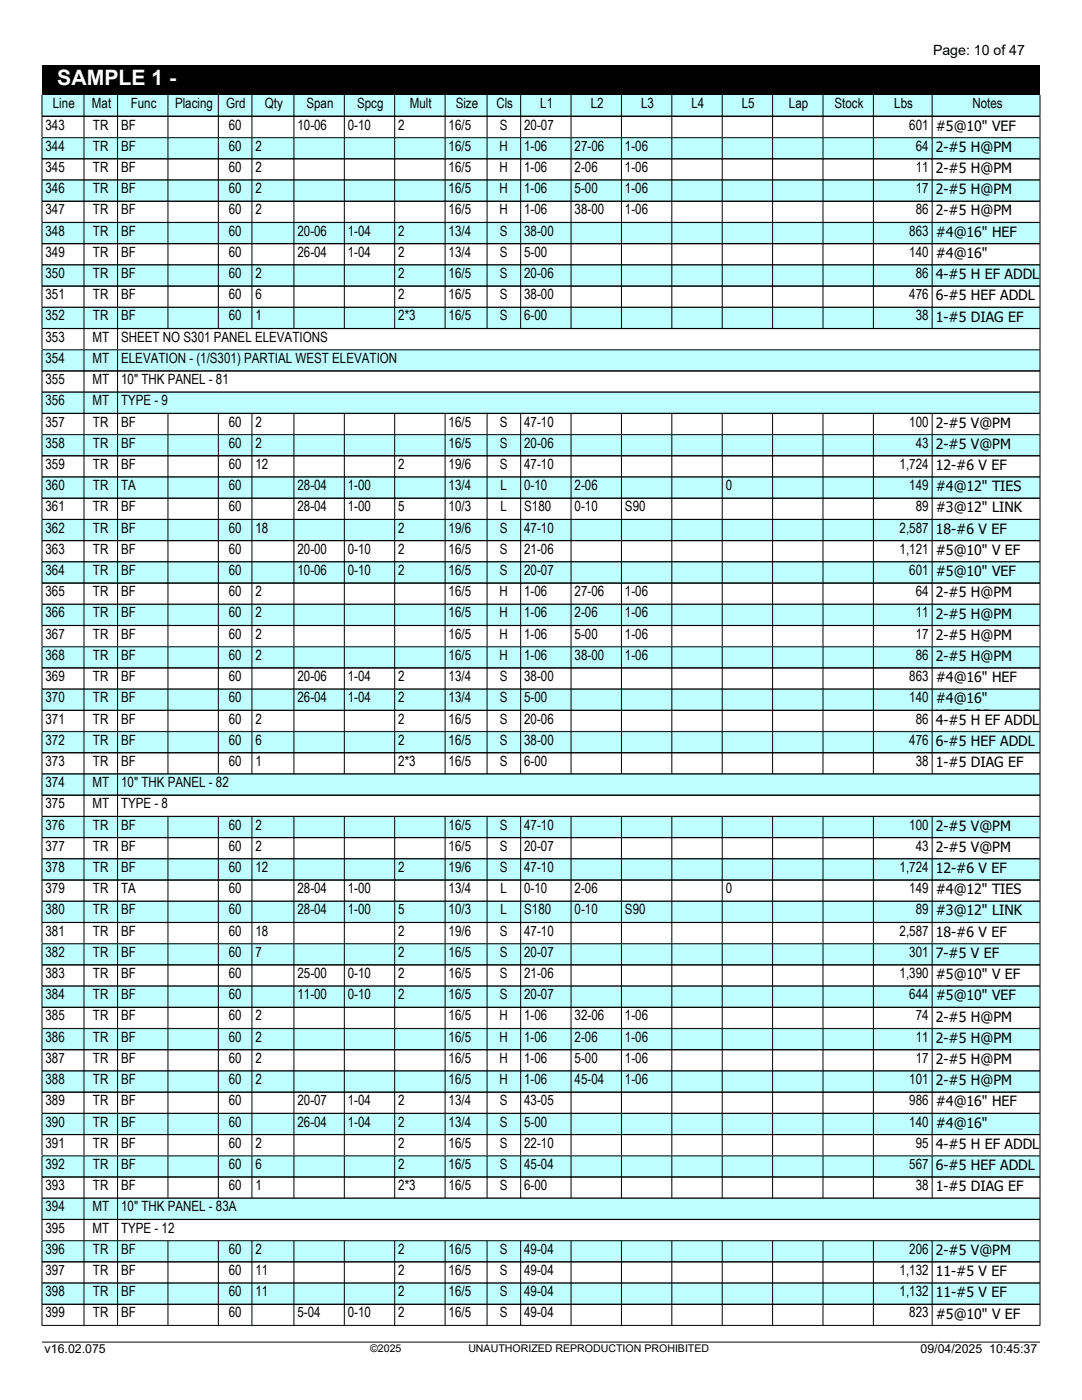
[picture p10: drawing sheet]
<svg xmlns="http://www.w3.org/2000/svg" width="216mm" height="279mm" viewBox="0 0 216 279" stroke-linecap="round" stroke-linejoin="round" font-family="sans-serif">
<defs><g id="words">
<text font-size="4.2" fill="#fff" x="11.4" y="17">SAMPLE 1 -</text>
<g font-size="2.8">
<text x="186.2" y="10.9">Page: 10 of 47</text>
<text x="10.5" y="21.6">Line</text>
<text x="18.3" y="21.6">Mat</text>
<text x="26.1" y="21.6">Func</text>
<text x="34.9" y="21.6">Placing</text>
<text x="45.2" y="21.6">Grd</text>
<text x="52.8" y="21.6">Qty</text>
<text x="61.2" y="21.6">Span</text>
<text x="71.3" y="21.6">Spcg</text>
<text x="81.8" y="21.6">Mult</text>
<text x="90.9" y="21.6">Size</text>
<text x="99" y="21.6">Cls</text>
<text x="107.8" y="21.6">L1</text>
<text x="117.9" y="21.6">L2</text>
<text x="127.9" y="21.6">L3</text>
<text x="138" y="21.6">L4</text>
<text x="148" y="21.6">L5</text>
<text x="157.4" y="21.6">Lap</text>
<text x="166.5" y="21.6">Stock</text>
<text x="178.4" y="21.6">Lbs</text>
<text x="194" y="21.6">Notes</text>
<text x="9.1" y="25.9">343</text>
<text x="18.6" y="25.9">TR</text>
<text x="24.2" y="25.9">BF</text>
<text x="45.6" y="25.9">60</text>
<text x="59.4" y="25.9">10-06</text>
<text x="69.4" y="25.9">0-10</text>
<text x="79.5" y="25.9">2</text>
<text x="89.5" y="25.9">16/5</text>
<text x="99.8" y="25.9">S</text>
<text x="104.6" y="25.9">20-07</text>
<text x="181.4" y="25.9">601</text>
<text x="186.7" y="26.1">#5@10&quot; VEF</text>
<text x="9.1" y="30.1">344</text>
<text x="9.1" y="34.3">345</text>
<text x="18.6" y="30.1">TR</text>
<text x="18.6" y="34.3">TR</text>
<text x="24.2" y="30.1">BF</text>
<text x="24.2" y="34.3">BF</text>
<text x="45.6" y="30.1">60</text>
<text x="45.6" y="34.3">60</text>
<text x="51" y="30.1">2</text>
<text x="51" y="34.3">2</text>
<text x="89.5" y="30.1">16/5</text>
<text x="89.5" y="34.3">16/5</text>
<text x="99.7" y="30.1">H</text>
<text x="99.7" y="34.3">H</text>
<text x="104.6" y="30.1">1-06</text>
<text x="104.6" y="34.3">1-06</text>
<text x="114.7" y="30.1">27-06</text>
<text x="114.7" y="34.3">2-06</text>
<text x="124.7" y="30.1">1-06</text>
<text x="124.7" y="34.3">1-06</text>
<text x="182.7" y="30.1">64</text>
<text x="182.7" y="34.3">11</text>
<text x="186.7" y="30.3">2-#5 H@PM</text>
<text x="186.7" y="34.5">2-#5 H@PM</text>
<text x="9.1" y="38.6">346</text>
<text x="18.6" y="38.6">TR</text>
<text x="24.2" y="38.6">BF</text>
<text x="45.6" y="38.6">60</text>
<text x="51" y="38.6">2</text>
<text x="89.5" y="38.6">16/5</text>
<text x="99.7" y="38.6">H</text>
<text x="104.6" y="38.6">1-06</text>
<text x="114.7" y="38.6">5-00</text>
<text x="124.7" y="38.6">1-06</text>
<text x="182.7" y="38.6">17</text>
<text x="186.7" y="38.8">2-#5 H@PM</text>
<text x="9.1" y="42.8">347</text>
<text x="9.1" y="47">348</text>
<text x="18.6" y="42.8">TR</text>
<text x="18.6" y="47">TR</text>
<text x="24.2" y="42.8">BF</text>
<text x="24.2" y="47">BF</text>
<text x="45.6" y="42.8">60</text>
<text x="45.6" y="47">60</text>
<text x="51" y="42.8">2</text>
<text x="59.4" y="47">20-06</text>
<text x="69.4" y="47">1-04</text>
<text x="79.5" y="47">2</text>
<text x="89.5" y="42.8">16/5</text>
<text x="89.5" y="47">13/4</text>
<text x="99.7" y="42.8">H</text>
<text x="99.8" y="47">S</text>
<text x="104.6" y="42.8">1-06</text>
<text x="104.6" y="47">38-00</text>
<text x="114.7" y="42.8">38-00</text>
<text x="124.7" y="42.8">1-06</text>
<text x="181.4" y="47">863</text>
<text x="182.7" y="42.8">86</text>
<text x="186.7" y="43">2-#5 H@PM</text>
<text x="186.7" y="47.2">#4@16&quot; HEF</text>
<text x="9.1" y="51.3">349</text>
<text x="18.6" y="51.3">TR</text>
<text x="24.2" y="51.3">BF</text>
<text x="45.6" y="51.3">60</text>
<text x="59.4" y="51.3">26-04</text>
<text x="69.4" y="51.3">1-04</text>
<text x="79.5" y="51.3">2</text>
<text x="89.5" y="51.3">13/4</text>
<text x="99.8" y="51.3">S</text>
<text x="104.6" y="51.3">5-00</text>
<text x="181.4" y="51.3">140</text>
<text x="186.7" y="51.5">#4@16&quot;</text>
<text x="9.1" y="55.5">350</text>
<text x="9.1" y="59.7">351</text>
<text x="18.6" y="55.5">TR</text>
<text x="18.6" y="59.7">TR</text>
<text x="24.2" y="55.5">BF</text>
<text x="24.2" y="59.7">BF</text>
<text x="45.6" y="55.5">60</text>
<text x="45.6" y="59.7">60</text>
<text x="51" y="55.5">2</text>
<text x="51" y="59.7">6</text>
<text x="79.5" y="55.5">2</text>
<text x="79.5" y="59.7">2</text>
<text x="89.5" y="55.5">16/5</text>
<text x="89.5" y="59.7">16/5</text>
<text x="99.8" y="55.5">S</text>
<text x="99.8" y="59.7">S</text>
<text x="104.6" y="55.5">20-06</text>
<text x="104.6" y="59.7">38-00</text>
<text x="181.4" y="59.7">476</text>
<text x="182.7" y="55.5">86</text>
<text x="186.7" y="54.9">HEF@OP</text>
<text x="186.7" y="55.7">4-#5 H EF ADDL</text>
<text x="186.7" y="59.9">6-#5 HEF ADDL</text>
<text x="9.1" y="64">352</text>
<text x="18.6" y="64">TR</text>
<text x="24.2" y="64">BF</text>
<text x="45.6" y="64">60</text>
<text x="51" y="64">1</text>
<text x="79.5" y="64">2*3</text>
<text x="89.5" y="64">16/5</text>
<text x="99.8" y="64">S</text>
<text x="104.6" y="64">6-00</text>
<text x="182.7" y="64">38</text>
<text x="186.7" y="64.2">1-#5 DIAG EF</text>
<text x="9.1" y="68.2">353</text>
<text x="18.4" y="68.2">MT</text>
<text x="24.2" y="68.2">SHEET NO S301 PANEL ELEVATIONS</text>
<text x="9.1" y="72.4">354</text>
<text x="9.1" y="76.7">355</text>
<text x="18.4" y="72.4">MT</text>
<text x="18.4" y="76.7">MT</text>
<text x="24.2" y="72.4">ELEVATION - (1/S301) PARTIAL WEST ELEVATION</text>
<text x="24.2" y="76.7">10&quot; THK PANEL - 81</text>
<text x="9.1" y="80.9">356</text>
<text x="18.4" y="80.9">MT</text>
<text x="24.2" y="80.9">TYPE - 9</text>
<text x="9.1" y="85.1">357</text>
<text x="9.1" y="89.4">358</text>
<text x="18.6" y="85.1">TR</text>
<text x="18.6" y="89.4">TR</text>
<text x="24.2" y="85.1">BF</text>
<text x="24.2" y="89.4">BF</text>
<text x="45.6" y="85.1">60</text>
<text x="45.6" y="89.4">60</text>
<text x="51" y="85.1">2</text>
<text x="51" y="89.4">2</text>
<text x="89.5" y="85.1">16/5</text>
<text x="89.5" y="89.4">16/5</text>
<text x="99.8" y="85.1">S</text>
<text x="99.8" y="89.4">S</text>
<text x="104.6" y="85.1">47-10</text>
<text x="104.6" y="89.4">20-06</text>
<text x="181.4" y="85.1">100</text>
<text x="182.7" y="89.4">43</text>
<text x="186.7" y="85.3">2-#5 V@PM</text>
<text x="186.7" y="89.6">2-#5 V@PM</text>
<text x="9.1" y="93.6">359</text>
<text x="18.6" y="93.6">TR</text>
<text x="24.2" y="93.6">BF</text>
<text x="45.6" y="93.6">60</text>
<text x="51" y="93.6">12</text>
<text x="79.5" y="93.6">2</text>
<text x="89.5" y="93.6">19/6</text>
<text x="99.8" y="93.6">S</text>
<text x="104.6" y="93.6">47-10</text>
<text x="179.5" y="93.6">1,724</text>
<text x="186.7" y="93.8">12-#6 V EF</text>
<text x="9.1" y="97.8">360</text>
<text x="18.6" y="97.8">TR</text>
<text x="24.2" y="97.8">TA</text>
<text x="45.6" y="97.8">60</text>
<text x="59.4" y="97.8">28-04</text>
<text x="69.4" y="97.8">1-00</text>
<text x="89.5" y="97.8">13/4</text>
<text x="99.9" y="97.8">L</text>
<text x="104.6" y="97.8">0-10</text>
<text x="114.7" y="97.8">2-06</text>
<text x="144.8" y="97.8">0</text>
<text x="181.4" y="97.8">149</text>
<text x="186.7" y="98">#4@12&quot; TIES</text>
<text x="9.1" y="102.1">361</text>
<text x="9.1" y="106.3">362</text>
<text x="18.6" y="102.1">TR</text>
<text x="18.6" y="106.3">TR</text>
<text x="24.2" y="102.1">BF</text>
<text x="24.2" y="106.3">BF</text>
<text x="45.6" y="102.1">60</text>
<text x="45.6" y="106.3">60</text>
<text x="51" y="106.3">18</text>
<text x="59.4" y="102.1">28-04</text>
<text x="69.4" y="102.1">1-00</text>
<text x="79.5" y="102.1">5</text>
<text x="79.5" y="106.3">2</text>
<text x="89.5" y="102.1">10/3</text>
<text x="89.5" y="106.3">19/6</text>
<text x="99.8" y="106.3">S</text>
<text x="99.9" y="102.1">L</text>
<text x="104.6" y="102.1">S180</text>
<text x="104.6" y="106.3">47-10</text>
<text x="114.7" y="102.1">0-10</text>
<text x="124.7" y="102.1">S90</text>
<text x="179.5" y="106.3">2,587</text>
<text x="182.7" y="102.1">89</text>
<text x="186.7" y="102.3">#3@12&quot; LINK</text>
<text x="186.7" y="106.5">18-#6 V EF</text>
<text x="9.1" y="110.5">363</text>
<text x="18.6" y="110.5">TR</text>
<text x="24.2" y="110.5">BF</text>
<text x="45.6" y="110.5">60</text>
<text x="59.4" y="110.5">20-00</text>
<text x="69.4" y="110.5">0-10</text>
<text x="79.5" y="110.5">2</text>
<text x="89.5" y="110.5">16/5</text>
<text x="99.8" y="110.5">S</text>
<text x="104.6" y="110.5">21-06</text>
<text x="179.5" y="110.5">1,121</text>
<text x="186.7" y="110.7">#5@10&quot; V EF</text>
<text x="9.1" y="114.8">364</text>
<text x="9.1" y="119">365</text>
<text x="18.6" y="114.8">TR</text>
<text x="18.6" y="119">TR</text>
<text x="24.2" y="114.8">BF</text>
<text x="24.2" y="119">BF</text>
<text x="45.6" y="114.8">60</text>
<text x="45.6" y="119">60</text>
<text x="51" y="119">2</text>
<text x="59.4" y="114.8">10-06</text>
<text x="69.4" y="114.8">0-10</text>
<text x="79.5" y="114.8">2</text>
<text x="89.5" y="114.8">16/5</text>
<text x="89.5" y="119">16/5</text>
<text x="99.7" y="119">H</text>
<text x="99.8" y="114.8">S</text>
<text x="104.6" y="114.8">20-07</text>
<text x="104.6" y="119">1-06</text>
<text x="114.7" y="119">27-06</text>
<text x="124.7" y="119">1-06</text>
<text x="181.4" y="114.8">601</text>
<text x="182.7" y="119">64</text>
<text x="186.7" y="114.1">AO</text>
<text x="186.7" y="115">#5@10&quot; VEF</text>
<text x="186.7" y="119.2">2-#5 H@PM</text>
<text x="9.1" y="123.2">366</text>
<text x="18.6" y="123.2">TR</text>
<text x="24.2" y="123.2">BF</text>
<text x="45.6" y="123.2">60</text>
<text x="51" y="123.2">2</text>
<text x="89.5" y="123.2">16/5</text>
<text x="99.7" y="123.2">H</text>
<text x="104.6" y="123.2">1-06</text>
<text x="114.7" y="123.2">2-06</text>
<text x="124.7" y="123.2">1-06</text>
<text x="182.7" y="123.2">11</text>
<text x="186.7" y="123.4">2-#5 H@PM</text>
<text x="9.1" y="127.5">367</text>
<text x="9.1" y="131.7">368</text>
<text x="18.6" y="127.5">TR</text>
<text x="18.6" y="131.7">TR</text>
<text x="24.2" y="127.5">BF</text>
<text x="24.2" y="131.7">BF</text>
<text x="45.6" y="127.5">60</text>
<text x="45.6" y="131.7">60</text>
<text x="51" y="127.5">2</text>
<text x="51" y="131.7">2</text>
<text x="89.5" y="127.5">16/5</text>
<text x="89.5" y="131.7">16/5</text>
<text x="99.7" y="127.5">H</text>
<text x="99.7" y="131.7">H</text>
<text x="104.6" y="127.5">1-06</text>
<text x="104.6" y="131.7">1-06</text>
<text x="114.7" y="127.5">5-00</text>
<text x="114.7" y="131.7">38-00</text>
<text x="124.7" y="127.5">1-06</text>
<text x="124.7" y="131.7">1-06</text>
<text x="182.7" y="127.5">17</text>
<text x="182.7" y="131.7">86</text>
<text x="186.7" y="127.7">2-#5 H@PM</text>
<text x="186.7" y="131.9">2-#5 H@PM</text>
<text x="9.1" y="135.9">369</text>
<text x="18.6" y="135.9">TR</text>
<text x="24.2" y="135.9">BF</text>
<text x="45.6" y="135.9">60</text>
<text x="59.4" y="135.9">20-06</text>
<text x="69.4" y="135.9">1-04</text>
<text x="79.5" y="135.9">2</text>
<text x="89.5" y="135.9">13/4</text>
<text x="99.8" y="135.9">S</text>
<text x="104.6" y="135.9">38-00</text>
<text x="181.4" y="135.9">863</text>
<text x="186.7" y="136.1">#4@16&quot; HEF</text>
<text x="9.1" y="140.2">370</text>
<text x="18.6" y="140.2">TR</text>
<text x="24.2" y="140.2">BF</text>
<text x="45.6" y="140.2">60</text>
<text x="59.4" y="140.2">26-04</text>
<text x="69.4" y="140.2">1-04</text>
<text x="79.5" y="140.2">2</text>
<text x="89.5" y="140.2">13/4</text>
<text x="99.8" y="140.2">S</text>
<text x="104.6" y="140.2">5-00</text>
<text x="181.4" y="140.2">140</text>
<text x="186.7" y="140.4">#4@16&quot;</text>
<text x="186.7" y="143.8">HEF@OP</text>
<text x="9.1" y="144.4">371</text>
<text x="9.1" y="148.6">372</text>
<text x="18.6" y="144.4">TR</text>
<text x="18.6" y="148.6">TR</text>
<text x="24.2" y="144.4">BF</text>
<text x="24.2" y="148.6">BF</text>
<text x="45.6" y="144.4">60</text>
<text x="45.6" y="148.6">60</text>
<text x="51" y="144.4">2</text>
<text x="51" y="148.6">6</text>
<text x="79.5" y="144.4">2</text>
<text x="79.5" y="148.6">2</text>
<text x="89.5" y="144.4">16/5</text>
<text x="89.5" y="148.6">16/5</text>
<text x="99.8" y="144.4">S</text>
<text x="99.8" y="148.6">S</text>
<text x="104.6" y="144.4">20-06</text>
<text x="104.6" y="148.6">38-00</text>
<text x="181.4" y="148.6">476</text>
<text x="182.7" y="144.4">86</text>
<text x="186.7" y="144.6">4-#5 H EF ADDL</text>
<text x="186.7" y="148.8">6-#5 HEF ADDL</text>
<text x="9.1" y="152.9">373</text>
<text x="18.6" y="152.9">TR</text>
<text x="24.2" y="152.9">BF</text>
<text x="45.6" y="152.9">60</text>
<text x="51" y="152.9">1</text>
<text x="79.5" y="152.9">2*3</text>
<text x="89.5" y="152.9">16/5</text>
<text x="99.8" y="152.9">S</text>
<text x="104.6" y="152.9">6-00</text>
<text x="182.7" y="152.9">38</text>
<text x="186.7" y="153.1">1-#5 DIAG EF</text>
<text x="9.1" y="157.1">374</text>
<text x="9.1" y="161.3">375</text>
<text x="18.4" y="157.1">MT</text>
<text x="18.4" y="161.3">MT</text>
<text x="24.2" y="157.1">10&quot; THK PANEL - 82</text>
<text x="24.2" y="161.3">TYPE - 8</text>
<text x="9.1" y="165.6">376</text>
<text x="18.6" y="165.6">TR</text>
<text x="24.2" y="165.6">BF</text>
<text x="45.6" y="165.6">60</text>
<text x="51" y="165.6">2</text>
<text x="89.5" y="165.6">16/5</text>
<text x="99.8" y="165.6">S</text>
<text x="104.6" y="165.6">47-10</text>
<text x="181.4" y="165.6">100</text>
<text x="186.7" y="165.8">2-#5 V@PM</text>
<text x="9.1" y="169.8">377</text>
<text x="18.6" y="169.8">TR</text>
<text x="24.2" y="169.8">BF</text>
<text x="45.6" y="169.8">60</text>
<text x="51" y="169.8">2</text>
<text x="89.5" y="169.8">16/5</text>
<text x="99.8" y="169.8">S</text>
<text x="104.6" y="169.8">20-07</text>
<text x="182.7" y="169.8">43</text>
<text x="186.7" y="170">2-#5 V@PM</text>
<text x="9.1" y="174">378</text>
<text x="9.1" y="178.3">379</text>
<text x="18.6" y="174">TR</text>
<text x="18.6" y="178.3">TR</text>
<text x="24.2" y="174">BF</text>
<text x="24.2" y="178.3">TA</text>
<text x="45.6" y="174">60</text>
<text x="45.6" y="178.3">60</text>
<text x="51" y="174">12</text>
<text x="59.4" y="178.3">28-04</text>
<text x="69.4" y="178.3">1-00</text>
<text x="79.5" y="174">2</text>
<text x="89.5" y="174">19/6</text>
<text x="89.5" y="178.3">13/4</text>
<text x="99.8" y="174">S</text>
<text x="99.9" y="178.3">L</text>
<text x="104.6" y="174">47-10</text>
<text x="104.6" y="178.3">0-10</text>
<text x="114.7" y="178.3">2-06</text>
<text x="144.8" y="178.3">0</text>
<text x="179.5" y="174">1,724</text>
<text x="181.4" y="178.3">149</text>
<text x="186.7" y="174.2">12-#6 V EF</text>
<text x="186.7" y="178.5">#4@12&quot; TIES</text>
<text x="9.1" y="182.5">380</text>
<text x="18.6" y="182.5">TR</text>
<text x="24.2" y="182.5">BF</text>
<text x="45.6" y="182.5">60</text>
<text x="59.4" y="182.5">28-04</text>
<text x="69.4" y="182.5">1-00</text>
<text x="79.5" y="182.5">5</text>
<text x="89.5" y="182.5">10/3</text>
<text x="99.9" y="182.5">L</text>
<text x="104.6" y="182.5">S180</text>
<text x="114.7" y="182.5">0-10</text>
<text x="124.7" y="182.5">S90</text>
<text x="182.7" y="182.5">89</text>
<text x="186.7" y="182.7">#3@12&quot; LINK</text>
<text x="9.1" y="186.7">381</text>
<text x="9.1" y="191">382</text>
<text x="18.6" y="186.7">TR</text>
<text x="18.6" y="191">TR</text>
<text x="24.2" y="186.7">BF</text>
<text x="24.2" y="191">BF</text>
<text x="45.6" y="186.7">60</text>
<text x="45.6" y="191">60</text>
<text x="51" y="186.7">18</text>
<text x="51" y="191">7</text>
<text x="79.5" y="186.7">2</text>
<text x="79.5" y="191">2</text>
<text x="89.5" y="186.7">19/6</text>
<text x="89.5" y="191">16/5</text>
<text x="99.8" y="186.7">S</text>
<text x="99.8" y="191">S</text>
<text x="104.6" y="186.7">47-10</text>
<text x="104.6" y="191">20-07</text>
<text x="179.5" y="186.7">2,587</text>
<text x="181.4" y="191">301</text>
<text x="186.7" y="186.9">18-#6 V EF</text>
<text x="186.7" y="191.2">7-#5 V EF</text>
<text x="9.1" y="195.2">383</text>
<text x="18.6" y="195.2">TR</text>
<text x="24.2" y="195.2">BF</text>
<text x="45.6" y="195.2">60</text>
<text x="59.4" y="195.2">25-00</text>
<text x="69.4" y="195.2">0-10</text>
<text x="79.5" y="195.2">2</text>
<text x="89.5" y="195.2">16/5</text>
<text x="99.8" y="195.2">S</text>
<text x="104.6" y="195.2">21-06</text>
<text x="179.5" y="195.2">1,390</text>
<text x="186.7" y="195.4">#5@10&quot; V EF</text>
<text x="9.1" y="199.4">384</text>
<text x="9.1" y="203.7">385</text>
<text x="18.6" y="199.4">TR</text>
<text x="18.6" y="203.7">TR</text>
<text x="24.2" y="199.4">BF</text>
<text x="24.2" y="203.7">BF</text>
<text x="45.6" y="199.4">60</text>
<text x="45.6" y="203.7">60</text>
<text x="51" y="203.7">2</text>
<text x="59.4" y="199.4">11-00</text>
<text x="69.4" y="199.4">0-10</text>
<text x="79.5" y="199.4">2</text>
<text x="89.5" y="199.4">16/5</text>
<text x="89.5" y="203.7">16/5</text>
<text x="99.7" y="203.7">H</text>
<text x="99.8" y="199.4">S</text>
<text x="104.6" y="199.4">20-07</text>
<text x="104.6" y="203.7">1-06</text>
<text x="114.7" y="203.7">32-06</text>
<text x="124.7" y="203.7">1-06</text>
<text x="181.4" y="199.4">644</text>
<text x="182.7" y="203.7">74</text>
<text x="186.7" y="198.8">AO</text>
<text x="186.7" y="199.6">#5@10&quot; VEF</text>
<text x="186.7" y="203.9">2-#5 H@PM</text>
<text x="9.1" y="207.9">386</text>
<text x="18.6" y="207.9">TR</text>
<text x="24.2" y="207.9">BF</text>
<text x="45.6" y="207.9">60</text>
<text x="51" y="207.9">2</text>
<text x="89.5" y="207.9">16/5</text>
<text x="99.7" y="207.9">H</text>
<text x="104.6" y="207.9">1-06</text>
<text x="114.7" y="207.9">2-06</text>
<text x="124.7" y="207.9">1-06</text>
<text x="182.7" y="207.9">11</text>
<text x="186.7" y="208.1">2-#5 H@PM</text>
<text x="9.1" y="212.1">387</text>
<text x="18.6" y="212.1">TR</text>
<text x="24.2" y="212.1">BF</text>
<text x="45.6" y="212.1">60</text>
<text x="51" y="212.1">2</text>
<text x="89.5" y="212.1">16/5</text>
<text x="99.7" y="212.1">H</text>
<text x="104.6" y="212.1">1-06</text>
<text x="114.7" y="212.1">5-00</text>
<text x="124.7" y="212.1">1-06</text>
<text x="182.7" y="212.1">17</text>
<text x="186.7" y="212.3">2-#5 H@PM</text>
<text x="9.1" y="216.4">388</text>
<text x="9.1" y="220.6">389</text>
<text x="18.6" y="216.4">TR</text>
<text x="18.6" y="220.6">TR</text>
<text x="24.2" y="216.4">BF</text>
<text x="24.2" y="220.6">BF</text>
<text x="45.6" y="216.4">60</text>
<text x="45.6" y="220.6">60</text>
<text x="51" y="216.4">2</text>
<text x="59.4" y="220.6">20-07</text>
<text x="69.4" y="220.6">1-04</text>
<text x="79.5" y="220.6">2</text>
<text x="89.5" y="216.4">16/5</text>
<text x="89.5" y="220.6">13/4</text>
<text x="99.7" y="216.4">H</text>
<text x="99.8" y="220.6">S</text>
<text x="104.6" y="216.4">1-06</text>
<text x="104.6" y="220.6">43-05</text>
<text x="114.7" y="216.4">45-04</text>
<text x="124.7" y="216.4">1-06</text>
<text x="181.4" y="216.4">101</text>
<text x="181.4" y="220.6">986</text>
<text x="186.7" y="216.6">2-#5 H@PM</text>
<text x="186.7" y="220.8">#4@16&quot; HEF</text>
<text x="9.1" y="224.8">390</text>
<text x="18.6" y="224.8">TR</text>
<text x="24.2" y="224.8">BF</text>
<text x="45.6" y="224.8">60</text>
<text x="59.4" y="224.8">26-04</text>
<text x="69.4" y="224.8">1-04</text>
<text x="79.5" y="224.8">2</text>
<text x="89.5" y="224.8">13/4</text>
<text x="99.8" y="224.8">S</text>
<text x="104.6" y="224.8">5-00</text>
<text x="181.4" y="224.8">140</text>
<text x="186.7" y="225">#4@16&quot;</text>
<text x="9.1" y="229.1">391</text>
<text x="9.1" y="233.3">392</text>
<text x="18.6" y="229.1">TR</text>
<text x="18.6" y="233.3">TR</text>
<text x="24.2" y="229.1">BF</text>
<text x="24.2" y="233.3">BF</text>
<text x="45.6" y="229.1">60</text>
<text x="45.6" y="233.3">60</text>
<text x="51" y="229.1">2</text>
<text x="51" y="233.3">6</text>
<text x="79.5" y="229.1">2</text>
<text x="79.5" y="233.3">2</text>
<text x="89.5" y="229.1">16/5</text>
<text x="89.5" y="233.3">16/5</text>
<text x="99.8" y="229.1">S</text>
<text x="99.8" y="233.3">S</text>
<text x="104.6" y="229.1">22-10</text>
<text x="104.6" y="233.3">45-04</text>
<text x="181.4" y="233.3">567</text>
<text x="182.7" y="229.1">95</text>
<text x="186.7" y="228.4">HEF@OP</text>
<text x="186.7" y="229.3">4-#5 H EF ADDL</text>
<text x="186.7" y="233.5">6-#5 HEF ADDL</text>
<text x="9.1" y="237.5">393</text>
<text x="18.6" y="237.5">TR</text>
<text x="24.2" y="237.5">BF</text>
<text x="45.6" y="237.5">60</text>
<text x="51" y="237.5">1</text>
<text x="79.5" y="237.5">2*3</text>
<text x="89.5" y="237.5">16/5</text>
<text x="99.8" y="237.5">S</text>
<text x="104.6" y="237.5">6-00</text>
<text x="182.7" y="237.5">38</text>
<text x="186.7" y="237.7">1-#5 DIAG EF</text>
<text x="9.1" y="241.8">394</text>
<text x="9.1" y="246">395</text>
<text x="18.4" y="241.8">MT</text>
<text x="18.4" y="246">MT</text>
<text x="24.2" y="241.8">10&quot; THK PANEL - 83A</text>
<text x="24.2" y="246">TYPE - 12</text>
<text x="9.1" y="250.2">396</text>
<text x="18.6" y="250.2">TR</text>
<text x="24.2" y="250.2">BF</text>
<text x="45.6" y="250.2">60</text>
<text x="51" y="250.2">2</text>
<text x="79.5" y="250.2">2</text>
<text x="89.5" y="250.2">16/5</text>
<text x="99.8" y="250.2">S</text>
<text x="104.6" y="250.2">49-04</text>
<text x="181.4" y="250.2">206</text>
<text x="186.7" y="250.4">2-#5 V@PM</text>
<text x="9.1" y="254.5">397</text>
<text x="18.6" y="254.5">TR</text>
<text x="24.2" y="254.5">BF</text>
<text x="45.6" y="254.5">60</text>
<text x="51" y="254.5">11</text>
<text x="79.5" y="254.5">2</text>
<text x="89.5" y="254.5">16/5</text>
<text x="99.8" y="254.5">S</text>
<text x="104.6" y="254.5">49-04</text>
<text x="179.5" y="254.5">1,132</text>
<text x="186.7" y="254.7">11-#5 V EF</text>
<text x="9.1" y="258.7">398</text>
<text x="9.1" y="262.9">399</text>
<text x="18.6" y="258.7">TR</text>
<text x="18.6" y="262.9">TR</text>
<text x="24.2" y="258.7">BF</text>
<text x="24.2" y="262.9">BF</text>
<text x="45.6" y="258.7">60</text>
<text x="45.6" y="262.9">60</text>
<text x="51" y="258.7">11</text>
<text x="59.4" y="262.9">5-04</text>
<text x="69.4" y="262.9">0-10</text>
<text x="79.5" y="258.7">2</text>
<text x="79.5" y="262.9">2</text>
<text x="89.5" y="258.7">16/5</text>
<text x="89.5" y="262.9">16/5</text>
<text x="99.8" y="258.7">S</text>
<text x="99.8" y="262.9">S</text>
<text x="104.6" y="258.7">49-04</text>
<text x="104.6" y="262.9">49-04</text>
<text x="179.5" y="258.7">1,132</text>
<text x="181.4" y="262.9">823</text>
<text x="186.7" y="258.9">11-#5 V EF</text>
<text x="186.7" y="263.1">#5@10&quot; V EF</text>
</g>
<g font-size="2.5">
<text x="8.9" y="270.1">v16.02.075</text>
<text x="183.7" y="270.1">09/04/2025 10:45:37</text>
</g>
<g font-size="2.1">
<text x="73.9" y="269.8">©2025</text>
<text x="93.5" y="269.8">UNAUTHORIZED REPRODUCTION PROHIBITED</text>
</g>
</g></defs>
<path d="M8.4 19h199.1v4.2h-199.1z" fill="#c0ffff"/>
<g fill="none" stroke="#000" stroke-width=".2">
<path d="M8.4 19v4.2M16.8 19v4.2M23.5 19v4.2M33.5 19v4.2M43.6 19v4.2M50.3 19v4.2M58.6 19v4.2M68.7 19v4.2M78.8 19v4.2M88.8 19v4.2M97.2 19v4.2M103.9 19v4.2"/>
<path d="M113.9 19v4.2M124 19v4.2M134.1 19v4.2M144.1 19v4.2M154.2 19v4.2M164.2 19v4.2M174.3 19v4.2M186 19v4.2M207.5 19v4.2M8.4 23.2h199.1M8.4 27.5v-4.3h199.1v4.3M8.4 27.4h199.1"/>
<path d="M16.8 23.2v4.3M23.5 23.2v4.3M33.5 23.2v4.3M43.6 23.2v4.3M50.3 23.2v4.3M58.6 23.2v4.3M68.7 23.2v4.3M78.8 23.2v4.3M88.8 23.2v4.3M97.2 23.2v4.3M103.9 23.2v4.3M113.9 23.2v4.3"/>
<path d="M124 23.2v4.3M134.1 23.2v4.3M144.1 23.2v4.3M154.2 23.2v4.3M164.2 23.2v4.3M174.3 23.2v4.3M186 23.2v4.3"/>
</g>
<path d="M8.4 27.5h199.1v4.2h-199.1z" fill="#c0ffff"/>
<g fill="none" stroke="#000" stroke-width=".2">
<path d="M8.4 35.9v-8.4h199.1v8.4M8.4 31.7h199.1M8.4 35.9h199.1M16.8 27.5v8.4M23.5 27.5v8.4M33.5 27.5v8.4M43.6 27.5v8.4M50.3 27.5v8.4M58.6 27.5v8.4M68.7 27.5v8.4M78.8 27.5v8.4M88.8 27.5v8.4"/>
<path d="M97.2 27.5v8.4M103.9 27.5v8.4M113.9 27.5v8.4M124 27.5v8.4M134.1 27.5v8.4M144.1 27.5v8.4M154.2 27.5v8.4M164.2 27.5v8.4M174.3 27.5v8.4M186 27.5v8.4"/>
</g>
<path d="M8.4 35.9h199.1v4.3h-199.1z" fill="#c0ffff"/>
<g fill="none" stroke="#000" stroke-width=".2">
<path d="M8.4 35.9h199.1v8.5h-199.1zM16.8 35.9v8.5M23.5 35.9v8.5M33.5 35.9v8.5M43.6 35.9v8.5M50.3 35.9v8.5M58.6 35.9v8.5M68.7 35.9v8.5M78.8 35.9v8.5M88.8 35.9v8.5M97.2 35.9v8.5M103.9 35.9v8.5"/>
<path d="M113.9 35.9v8.5M124 35.9v8.5M134.1 35.9v8.5M144.1 35.9v8.5M154.2 35.9v8.5M164.2 35.9v8.5M174.3 35.9v8.5M186 35.9v8.5M8.4 40.1h199.1"/>
</g>
<path d="M8.4 44.4h199.1v4.2h-199.1z" fill="#c0ffff"/>
<g fill="none" stroke="#000" stroke-width=".2">
<path d="M8.4 52.9v-8.5h199.1v8.5M8.4 48.6h199.1M8.4 52.8h199.1M16.8 44.4v8.5M23.5 44.4v8.5M33.5 44.4v8.5M43.6 44.4v8.5M50.3 44.4v8.5M58.6 44.4v8.5M68.7 44.4v8.5M78.8 44.4v8.5M88.8 44.4v8.5"/>
<path d="M97.2 44.4v8.5M103.9 44.4v8.5M113.9 44.4v8.5M124 44.4v8.5M134.1 44.4v8.5M144.1 44.4v8.5M154.2 44.4v8.5M164.2 44.4v8.5M174.3 44.4v8.5M186 44.4v8.5"/>
</g>
<path d="M8.4 52.9h199.1v4.2h-199.1z" fill="#c0ffff"/>
<g fill="none" stroke="#000" stroke-width=".2">
<path d="M8.4 57.1h199.1M16.8 52.9v8.4M23.5 52.9v8.4M33.5 52.9v8.4M43.6 52.9v8.4M50.3 52.9v8.4M58.6 52.9v8.4M68.7 52.9v8.4M78.8 52.9v8.4M88.8 52.9v8.4M97.2 52.9v8.4M103.9 52.9v8.4"/>
<path d="M113.9 52.9v8.4M124 52.9v8.4M134.1 52.9v8.4M144.1 52.9v8.4M154.2 52.9v8.4M164.2 52.9v8.4M174.3 52.9v8.4M186 52.9v8.4M8.4 61.3v-8.4h199.1v8.4M8.4 61.3h199.1"/>
</g>
<path d="M8.4 61.3h199.1v4.3h-199.1z" fill="#c0ffff"/>
<g fill="none" stroke="#000" stroke-width=".2">
<path d="M8.4 69.8v-8.5h199.1v8.5M8.4 65.5h199.1M8.4 65.6h199.1M8.4 69.8h199.1M16.8 61.3v8.5M23.5 61.3v8.5M33.5 61.3v4.3M43.6 61.3v4.3M50.3 61.3v4.3M58.6 61.3v4.3M68.7 61.3v4.3M78.8 61.3v4.3"/>
<path d="M88.8 61.3v4.3M97.2 61.3v4.3M103.9 61.3v4.3M113.9 61.3v4.3M124 61.3v4.3M134.1 61.3v4.3M144.1 61.3v4.3M154.2 61.3v4.3M164.2 61.3v4.3M174.3 61.3v4.3M186 61.3v4.3"/>
</g>
<path d="M8.4 69.8h199.1v4.2h-199.1z" fill="#c0ffff"/>
<path d="M8.4 69.8h199.1v8.5l-199.1-.1zM8.4 74h199.1M16.8 69.8v8.5M23.5 69.8v8.5" fill="none" stroke="#000" stroke-width=".2"/>
<path d="M8.4 78.3h199.1v4.2h-199.1z" fill="#c0ffff"/>
<g fill="none" stroke="#000" stroke-width=".2">
<path d="M16.8 78.3v8.4M23.5 78.3v8.4M8.4 86.7v-8.4h199.1v8.4M8.4 82.5h199.1M8.4 86.7h199.1M33.5 82.5v4.2M43.6 82.5v4.2M50.3 82.5v4.2M58.6 82.5v4.2M68.7 82.5v4.2M78.8 82.5v4.2M88.8 82.5v4.2"/>
<path d="M97.2 82.5v4.2M103.9 82.5v4.2M113.9 82.5v4.2M124 82.5v4.2M134.1 82.5v4.2M144.1 82.5v4.2M154.2 82.5v4.2M164.2 82.5v4.2M174.3 82.5v4.2M186 82.5v4.2"/>
</g>
<path d="M8.4 86.7h199.1v4.3h-199.1z" fill="#c0ffff"/>
<g fill="none" stroke="#000" stroke-width=".2">
<path d="M8.4 95.2v-8.5h199.1v8.5M8.4 90.9h199.1M8.4 91h199.1M8.4 95.2h199.1M16.8 86.7v8.5M23.5 86.7v8.5M33.5 86.7v8.5M43.6 86.7v8.5M50.3 86.7v8.5M58.6 86.7v8.5M68.7 86.7v8.5M78.8 86.7v8.5"/>
<path d="M88.8 86.7v8.5M97.2 86.7v8.5M103.9 86.7v8.5M113.9 86.7v8.5M124 86.7v8.5M134.1 86.7v8.5M144.1 86.7v8.5M154.2 86.7v8.5M164.2 86.7v8.5M174.3 86.7v8.5M186 86.7v8.5"/>
</g>
<path d="M8.4 95.2h199.1v4.2h-199.1z" fill="#c0ffff"/>
<g fill="none" stroke="#000" stroke-width=".2">
<path d="M8.4 95.2h199.1v8.5l-199.1-.1zM8.4 99.4h199.1M16.8 95.2v8.5M23.5 95.2v8.5M33.5 95.2v8.5M43.6 95.2v8.5M50.3 95.2v8.5M58.6 95.2v8.5M68.7 95.2v8.5M78.8 95.2v8.5M88.8 95.2v8.5M97.2 95.2v8.5"/>
<path d="M103.9 95.2v8.5M113.9 95.2v8.5M124 95.2v8.5M134.1 95.2v8.5M144.1 95.2v8.5M154.2 95.2v8.5M164.2 95.2v8.5M174.3 95.2v8.5M186 95.2v8.5"/>
</g>
<path d="M8.4 103.7h199.1v4.2h-199.1z" fill="#c0ffff"/>
<g fill="none" stroke="#000" stroke-width=".2">
<path d="M8.4 112.1v-8.4h199.1v8.4M8.4 107.9h199.1M8.4 112.1h199.1M16.8 103.7v8.4M23.5 103.7v8.4M33.5 103.7v8.4M43.6 103.7v8.4M50.3 103.7v8.4M58.6 103.7v8.4M68.7 103.7v8.4M78.8 103.7v8.4M88.8 103.7v8.4"/>
<path d="M97.2 103.7v8.4M103.9 103.7v8.4M113.9 103.7v8.4M124 103.7v8.4M134.1 103.7v8.4M144.1 103.7v8.4M154.2 103.7v8.4M164.2 103.7v8.4M174.3 103.7v8.4M186 103.7v8.4"/>
</g>
<path d="M8.4 112.1h199.1v4.3h-199.1z" fill="#c0ffff"/>
<g fill="none" stroke="#000" stroke-width=".2">
<path d="M8.4 116.3h199.1M8.4 116.4h199.1M16.8 112.1v8.5M23.5 112.1v8.5M33.5 112.1v8.5M43.6 112.1v8.5M50.3 112.1v8.5M58.6 112.1v8.5M68.7 112.1v8.5M78.8 112.1v8.5M88.8 112.1v8.5M97.2 112.1v8.5"/>
<path d="M103.9 112.1v8.5M113.9 112.1v8.5M124 112.1v8.5M134.1 112.1v8.5M144.1 112.1v8.5M154.2 112.1v8.5M164.2 112.1v8.5M174.3 112.1v8.5M186 112.1v8.5M8.4 120.6v-8.5h199.1v8.5M8.4 120.6h199.1"/>
</g>
<path d="M8.4 120.6h199.1v4.2h-199.1z" fill="#c0ffff"/>
<g fill="none" stroke="#000" stroke-width=".2">
<path d="M8.4 129.1v-8.5h199.1v8.5M8.4 124.8h199.1M8.4 129h199.1M16.8 120.6v8.5M23.5 120.6v8.5M33.5 120.6v8.5M43.6 120.6v8.5M50.3 120.6v8.5M58.6 120.6v8.5M68.7 120.6v8.5M78.8 120.6v8.5M88.8 120.6v8.5"/>
<path d="M97.2 120.6v8.5M103.9 120.6v8.5M113.9 120.6v8.5M124 120.6v8.5M134.1 120.6v8.5M144.1 120.6v8.5M154.2 120.6v8.5M164.2 120.6v8.5M174.3 120.6v8.5M186 120.6v8.5"/>
</g>
<path d="M8.4 129.1h199.1v4.2h-199.1z" fill="#c0ffff"/>
<g fill="none" stroke="#000" stroke-width=".2">
<path d="M8.4 129.1h199.1v8.4h-199.1zM8.4 133.3h199.1M16.8 129.1v8.4M23.5 129.1v8.4M33.5 129.1v8.4M43.6 129.1v8.4M50.3 129.1v8.4M58.6 129.1v8.4M68.7 129.1v8.4M78.8 129.1v8.4M88.8 129.1v8.4M97.2 129.1v8.4"/>
<path d="M103.9 129.1v8.4M113.9 129.1v8.4M124 129.1v8.4M134.1 129.1v8.4M144.1 129.1v8.4M154.2 129.1v8.4M164.2 129.1v8.4M174.3 129.1v8.4M186 129.1v8.4"/>
</g>
<path d="M8.4 137.5h199.1v4.3h-199.1z" fill="#c0ffff"/>
<g fill="none" stroke="#000" stroke-width=".2">
<path d="M16.8 137.5v8.5M23.5 137.5v8.5M33.5 137.5v8.5M43.6 137.5v8.5M50.3 137.5v8.5M58.6 137.5v8.5M68.7 137.5v8.5M78.8 137.5v8.5M88.8 137.5v8.5M97.2 137.5v8.5M103.9 137.5v8.5M113.9 137.5v8.5"/>
<path d="M124 137.5v8.5M134.1 137.5v8.5M144.1 137.5v8.5M154.2 137.5v8.5M164.2 137.5v8.5M174.3 137.5v8.5M186 137.5v8.5M8.4 146v-8.5h199.1v8.5M8.4 141.7h199.1M8.4 141.8h199.1M8.4 146h199.1"/>
</g>
<path d="M8.4 146h199.1v4.2h-199.1z" fill="#c0ffff"/>
<g fill="none" stroke="#000" stroke-width=".2">
<path d="M8.4 154.5v-8.5h199.1v8.5M8.4 150.2h199.1M8.4 154.4h199.1M16.8 146v8.5M23.5 146v8.5M33.5 146v8.5M43.6 146v8.5M50.3 146v8.5M58.6 146v8.5M68.7 146v8.5M78.8 146v8.5M88.8 146v8.5"/>
<path d="M97.2 146v8.5M103.9 146v8.5M113.9 146v8.5M124 146v8.5M134.1 146v8.5M144.1 146v8.5M154.2 146v8.5M164.2 146v8.5M174.3 146v8.5M186 146v8.5"/>
</g>
<path d="M8.4 154.5h199.1v4.2h-199.1z" fill="#c0ffff"/>
<path d="M8.4 158.7h199.1M16.8 154.5v8.4M23.5 154.5v8.4M8.4 162.9v-8.4h199.1v8.4M8.4 162.9h199.1" fill="none" stroke="#000" stroke-width=".2"/>
<path d="M8.4 162.9h199.1v4.3h-199.1z" fill="#c0ffff"/>
<g fill="none" stroke="#000" stroke-width=".2">
<path d="M8.4 162.9h199.1v8.5h-199.1zM8.4 167.1h199.1M16.8 162.9v8.5M23.5 162.9v8.5M33.5 162.9v8.5M43.6 162.9v8.5M50.3 162.9v8.5M58.6 162.9v8.5M68.7 162.9v8.5M78.8 162.9v8.5M88.8 162.9v8.5M97.2 162.9v8.5"/>
<path d="M103.9 162.9v8.5M113.9 162.9v8.5M124 162.9v8.5M134.1 162.9v8.5M144.1 162.9v8.5M154.2 162.9v8.5M164.2 162.9v8.5M174.3 162.9v8.5M186 162.9v8.5"/>
</g>
<path d="M8.4 171.4h199.1v4.2h-199.1z" fill="#c0ffff"/>
<g fill="none" stroke="#000" stroke-width=".2">
<path d="M8.4 179.9v-8.5h199.1v8.5M8.4 175.6h199.1M8.4 179.8h199.1M16.8 171.4v8.5M23.5 171.4v8.5M33.5 171.4v8.5M43.6 171.4v8.5M50.3 171.4v8.5M58.6 171.4v8.5M68.7 171.4v8.5M78.8 171.4v8.5M88.8 171.4v8.5"/>
<path d="M97.2 171.4v8.5M103.9 171.4v8.5M113.9 171.4v8.5M124 171.4v8.5M134.1 171.4v8.5M144.1 171.4v8.5M154.2 171.4v8.5M164.2 171.4v8.5M174.3 171.4v8.5M186 171.4v8.5"/>
</g>
<path d="M8.4 179.9h199.1v4.2h-199.1z" fill="#c0ffff"/>
<g fill="none" stroke="#000" stroke-width=".2">
<path d="M16.8 179.9v8.4M23.5 179.9v8.4M33.5 179.9v8.4M43.6 179.9v8.4M50.3 179.9v8.4M58.6 179.9v8.4M68.7 179.9v8.4M78.8 179.9v8.4M88.8 179.9v8.4M97.2 179.9v8.4M103.9 179.9v8.4M113.9 179.9v8.4"/>
<path d="M124 179.9v8.4M134.1 179.9v8.4M144.1 179.9v8.4M154.2 179.9v8.4M164.2 179.9v8.4M174.3 179.9v8.4M186 179.9v8.4M8.4 188.3v-8.4h199.1v8.4M8.4 184.1h199.1M8.4 188.3h199.1"/>
</g>
<path d="M8.4 188.3h199.1v4.3h-199.1z" fill="#c0ffff"/>
<g fill="none" stroke="#000" stroke-width=".2">
<path d="M8.4 188.3h199.1v8.5h-199.1zM8.4 192.5h199.1M8.4 192.6h199.1M16.8 188.3v8.5M23.5 188.3v8.5M33.5 188.3v8.5M43.6 188.3v8.5M50.3 188.3v8.5M58.6 188.3v8.5M68.7 188.3v8.5M78.8 188.3v8.5M88.8 188.3v8.5"/>
<path d="M97.2 188.3v8.5M103.9 188.3v8.5M113.9 188.3v8.5M124 188.3v8.5M134.1 188.3v8.5M144.1 188.3v8.5M154.2 188.3v8.5M164.2 188.3v8.5M174.3 188.3v8.5M186 188.3v8.5"/>
</g>
<path d="M8.4 196.8h199.1v4.2h-199.1z" fill="#c0ffff"/>
<g fill="none" stroke="#000" stroke-width=".2">
<path d="M16.8 196.8v8.5M23.5 196.8v8.5M33.5 196.8v8.5M43.6 196.8v8.5M50.3 196.8v8.5M58.6 196.8v8.5M68.7 196.8v8.5M78.8 196.8v8.5M88.8 196.8v8.5M97.2 196.8v8.5M103.9 196.8v8.5M113.9 196.8v8.5"/>
<path d="M124 196.8v8.5M134.1 196.8v8.5M144.1 196.8v8.5M154.2 196.8v8.5M164.2 196.8v8.5M174.3 196.8v8.5M186 196.8v8.5M8.4 205.3v-8.5h199.1v8.5M8.4 201h199.1M8.4 205.2h199.1"/>
</g>
<path d="M8.4 205.3h199.1v4.2h-199.1z" fill="#c0ffff"/>
<g fill="none" stroke="#000" stroke-width=".2">
<path d="M8.4 213.7v-8.4h199.1v8.4M8.4 209.5h199.1M8.4 213.7h199.1M16.8 205.3v8.4M23.5 205.3v8.4M33.5 205.3v8.4M43.6 205.3v8.4M50.3 205.3v8.4M58.6 205.3v8.4M68.7 205.3v8.4M78.8 205.3v8.4M88.8 205.3v8.4"/>
<path d="M97.2 205.3v8.4M103.9 205.3v8.4M113.9 205.3v8.4M124 205.3v8.4M134.1 205.3v8.4M144.1 205.3v8.4M154.2 205.3v8.4M164.2 205.3v8.4M174.3 205.3v8.4M186 205.3v8.4"/>
</g>
<path d="M8.4 213.7h199.1v4.3h-199.1z" fill="#c0ffff"/>
<g fill="none" stroke="#000" stroke-width=".2">
<path d="M8.4 217.9h199.1M8.4 218h199.1M16.8 213.7v8.5M23.5 213.7v8.5M33.5 213.7v8.5M43.6 213.7v8.5M50.3 213.7v8.5M58.6 213.7v8.5M68.7 213.7v8.5M78.8 213.7v8.5M88.8 213.7v8.5M97.2 213.7v8.5"/>
<path d="M103.9 213.7v8.5M113.9 213.7v8.5M124 213.7v8.5M134.1 213.7v8.5M144.1 213.7v8.5M154.2 213.7v8.5M164.2 213.7v8.5M174.3 213.7v8.5M186 213.7v8.5M8.4 222.2v-8.5h199.1v8.5M8.4 222.2h199.1"/>
</g>
<path d="M8.4 222.2h199.1v4.2h-199.1z" fill="#c0ffff"/>
<g fill="none" stroke="#000" stroke-width=".2">
<path d="M8.4 222.2h199.1v8.5l-199.1-.1zM8.4 226.4h199.1M16.8 222.2v8.5M23.5 222.2v8.5M33.5 222.2v8.5M43.6 222.2v8.5M50.3 222.2v8.5M58.6 222.2v8.5M68.7 222.2v8.5M78.8 222.2v8.5M88.8 222.2v8.5M97.2 222.2v8.5"/>
<path d="M103.9 222.2v8.5M113.9 222.2v8.5M124 222.2v8.5M134.1 222.2v8.5M144.1 222.2v8.5M154.2 222.2v8.5M164.2 222.2v8.5M174.3 222.2v8.5M186 222.2v8.5"/>
</g>
<path d="M8.4 230.7h199.1v4.2h-199.1z" fill="#c0ffff"/>
<g fill="none" stroke="#000" stroke-width=".2">
<path d="M8.4 239.1v-8.4h199.1v8.4M8.4 234.9h199.1M8.4 239.1h199.1M16.8 230.7v8.4M23.5 230.7v8.4M33.5 230.7v8.4M43.6 230.7v8.4M50.3 230.7v8.4M58.6 230.7v8.4M68.7 230.7v8.4M78.8 230.7v8.4M88.8 230.7v8.4"/>
<path d="M97.2 230.7v8.4M103.9 230.7v8.4M113.9 230.7v8.4M124 230.7v8.4M134.1 230.7v8.4M144.1 230.7v8.4M154.2 230.7v8.4M164.2 230.7v8.4M174.3 230.7v8.4M186 230.7v8.4"/>
</g>
<path d="M8.4 239.1h199.1v4.3h-199.1z" fill="#c0ffff"/>
<path d="M16.8 239.1v8.5M23.5 239.1v8.5M8.4 247.6v-8.5h199.1v8.5M8.4 243.3h199.1M8.4 243.4h199.1M8.4 247.6h199.1" fill="none" stroke="#000" stroke-width=".2"/>
<path d="M8.4 247.6h199.1v4.2h-199.1z" fill="#c0ffff"/>
<g fill="none" stroke="#000" stroke-width=".2">
<path d="M8.4 247.6h199.1v8.5l-199.1-.1zM8.4 251.8h199.1M16.8 247.6v8.5M23.5 247.6v8.5M33.5 247.6v8.5M43.6 247.6v8.5M50.3 247.6v8.5M58.6 247.6v8.5M68.7 247.6v8.5M78.8 247.6v8.5M88.8 247.6v8.5M97.2 247.6v8.5"/>
<path d="M103.9 247.6v8.5M113.9 247.6v8.5M124 247.6v8.5M134.1 247.6v8.5M144.1 247.6v8.5M154.2 247.6v8.5M164.2 247.6v8.5M174.3 247.6v8.5M186 247.6v8.5"/>
</g>
<path d="M8.4 256.1h199.1v4.2h-199.1z" fill="#c0ffff"/>
<g fill="none" stroke="#000" stroke-width=".2">
<path d="M8.4 256.1h199.1v8.4h-199.1zM16.8 256.1v8.4M23.5 256.1v8.4M33.5 256.1v8.4M43.6 256.1v8.4M50.3 256.1v8.4M58.6 256.1v8.4M68.7 256.1v8.4M78.8 256.1v8.4M88.8 256.1v8.4M97.2 256.1v8.4M103.9 256.1v8.4"/>
<path d="M113.9 256.1v8.4M124 256.1v8.4M134.1 256.1v8.4M144.1 256.1v8.4M154.2 256.1v8.4M164.2 256.1v8.4M174.3 256.1v8.4M186 256.1v8.4M8.4 260.3h199.1M8.4 267.8h199.1"/>
</g>
<path d="M8.4 13.1h146.2v5.9h-146.2zM154.6 13.1h52.9v5.9h-52.9z" fill="#000"/>
<use href="#words"/>
</svg>
